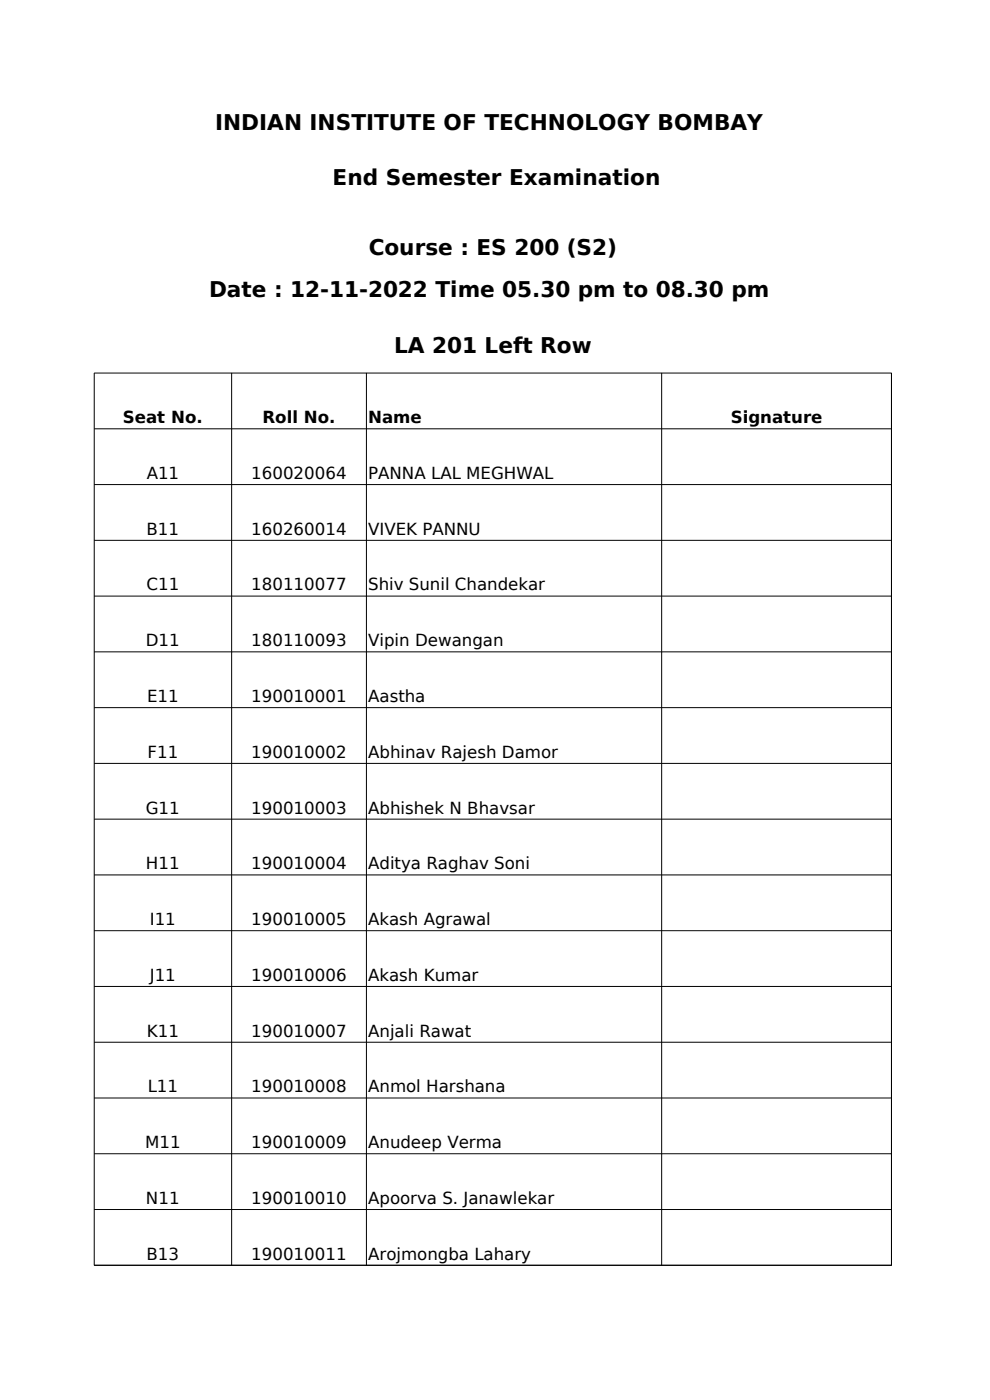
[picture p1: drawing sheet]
<svg xmlns="http://www.w3.org/2000/svg" width="210mm" height="297mm" viewBox="0 0 210 297" stroke-linecap="round" stroke-linejoin="round" font-family="sans-serif">
<defs><g id="words">
<g font-size="4.6">
<text x="45.7" y="27.5">INDIAN INSTITUTE OF TECHNOLOGY BOMBAY</text>
<text x="70.6" y="39.3">End Semester Examination</text>
<text x="78.2" y="54.1">Course : ES 200 (S2)</text>
<text x="44.3" y="63">Date : 12-11-2022 Time 05.30 pm to 08.30 pm</text>
<text x="83.6" y="74.8">LA 201 Left Row</text>
</g>
<g font-size="3.5">
<text x="26.1" y="89.8">Seat No.</text>
<text x="55.7" y="89.8">Roll No.</text>
<text x="78.1" y="89.8">Name</text>
<text x="155" y="89.8">Signature</text>
<text x="31.1" y="101.6">A11</text>
<text x="53.3" y="101.6">160020064</text>
<text x="78.1" y="101.6">PANNA LAL MEGHWAL</text>
<text x="31.1" y="113.5">B11</text>
<text x="53.3" y="113.5">160260014</text>
<text x="78.1" y="113.5">VIVEK PANNU</text>
<text x="31.1" y="125.3">C11</text>
<text x="53.3" y="125.3">180110077</text>
<text x="78.1" y="125.3">Shiv Sunil Chandekar</text>
<text x="30.9" y="137.1">D11</text>
<text x="53.3" y="137.1">180110093</text>
<text x="78.1" y="137.1">Vipin Dewangan</text>
<text x="31.2" y="148.9">E11</text>
<text x="53.3" y="148.9">190010001</text>
<text x="78.1" y="148.9">Aastha</text>
<text x="31.3" y="160.8">F11</text>
<text x="53.3" y="160.8">190010002</text>
<text x="78.1" y="160.8">Abhinav Rajesh Damor</text>
<text x="30.9" y="172.6">G11</text>
<text x="53.3" y="172.6">190010003</text>
<text x="78.1" y="172.6">Abhishek N Bhavsar</text>
<text x="31" y="184.4">H11</text>
<text x="53.3" y="184.4">190010004</text>
<text x="78.1" y="184.4">Aditya Raghav Soni</text>
<text x="31.8" y="196.3">I11</text>
<text x="53.3" y="196.3">190010005</text>
<text x="78.1" y="196.3">Akash Agrawal</text>
<text x="31.8" y="208.1">J11</text>
<text x="53.3" y="208.1">190010006</text>
<text x="78.1" y="208.1">Akash Kumar</text>
<text x="31.1" y="219.9">K11</text>
<text x="53.3" y="219.9">190010007</text>
<text x="78.1" y="219.9">Anjali Rawat</text>
<text x="31.3" y="231.7">L11</text>
<text x="53.3" y="231.7">190010008</text>
<text x="78.1" y="231.7">Anmol Harshana</text>
<text x="30.8" y="243.6">M11</text>
<text x="53.3" y="243.6">190010009</text>
<text x="78.1" y="243.6">Anudeep Verma</text>
<text x="31" y="255.4">N11</text>
<text x="53.3" y="255.4">190010010</text>
<text x="78.1" y="255.4">Apoorva S. Janawlekar</text>
<text x="31.1" y="267.2">B13</text>
<text x="53.3" y="267.2">190010011</text>
<text x="78.1" y="267.2">Arojmongba Lahary</text>
</g>
</g></defs>
<g fill="none" stroke="#000" stroke-width=".21">
<path d="M49.1 79.1v189.3M77.7 79.1v189.3M140.4 79.1v189.3M20 91h169.1M20 102.8h169.1M20 114.6h169.1M20 126.5h169.1M20 138.3h169.1M20 150.1h169.1M20 162h169.1M20 173.8h169.1M20 185.6h169.1"/>
<path d="M20 197.4h169.1M20 209.3h169.1M20 221.1h169.1M20 232.9h169.1M20 244.8h169.1M20 256.6h169.1M20 268.4h169.1M20 268.4v-189.3h169.1v189.3"/>
</g>
<use href="#words"/>
</svg>
